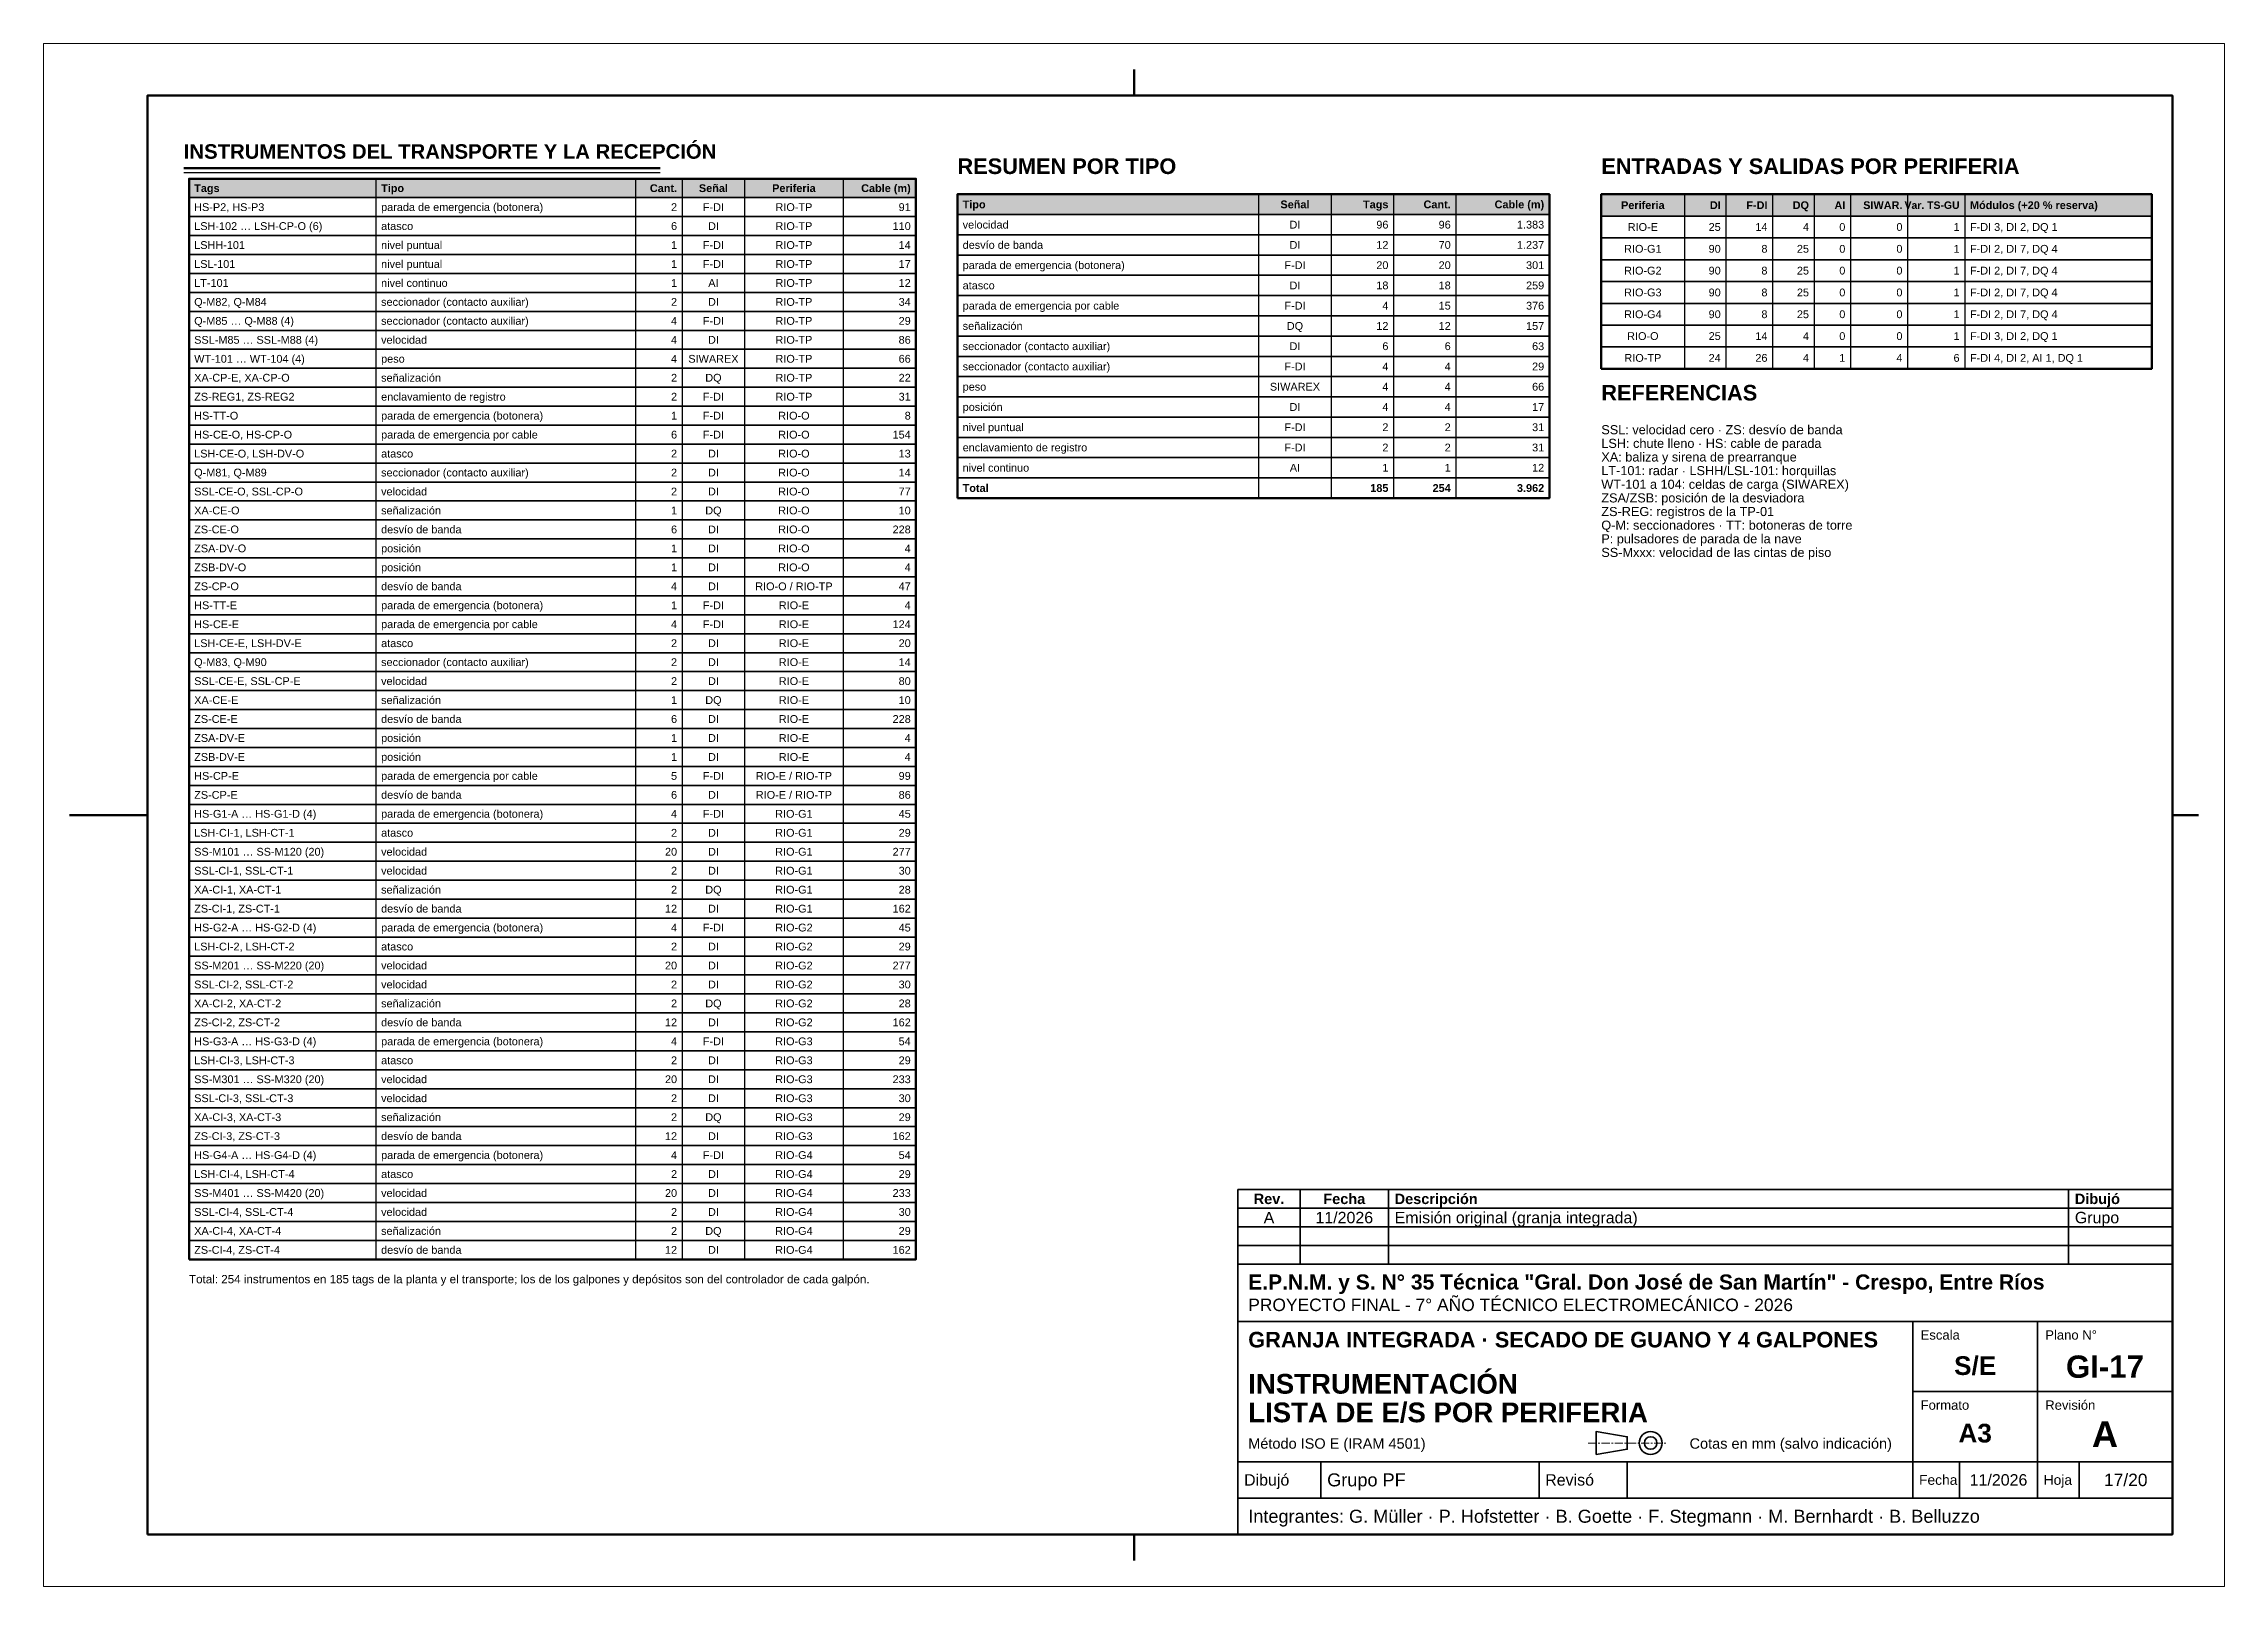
# Model space of a CAD drawing. Header units: millimetres. Extents: x 0 to 420, y 0 to 297.
import ezdxf
from ezdxf.enums import TextEntityAlignment as Align

# ---------------------------------------------------------------- set-up
doc = ezdxf.new("R2010")
doc.units = ezdxf.units.MM
doc.header["$LTSCALE"] = 0.5
doc.linetypes.add('CENTER', pattern=[5.08, 3.175, -0.635, 0.635, -0.635])
for name, color, linetype, lineweight in [('CONTORNO', 7, 'CONTINUOUS', 50), ('EJES', 1, 'CENTER', 18), ('FINO', 7, 'CONTINUOUS', 25), ('HOJA', 8, 'CONTINUOUS', 13), ('RECUADRO', 7, 'CONTINUOUS', 70), ('RELLENO', 9, 'CONTINUOUS', 13), ('ROTULO', 7, 'CONTINUOUS', 35), ('TEXTO', 7, 'CONTINUOUS', 25)]:
    doc.layers.add(name, color=color, linetype=linetype, lineweight=lineweight)
doc.styles.add('NEGRITA', font='arialbd.ttf')
doc.styles.get("Standard").update_dxf_attribs({"font": 'arial.ttf'})

msp = doc.modelspace()

# ---------------------------------------------------------------- texts
at = {"layer": 'ROTULO', "style": 'NEGRITA'}
for s, height, p in [('Fecha', 2, (250.5, 74.6)), ('Rev.', 2, (236, 74.6)), ('S/E', 3.6, (372, 42.5)), ('GI-17', 4.3, (397, 42.3)), ('A3', 3.6, (372, 29.5)), ('A', 5, (397, 29.3))]:
    msp.add_text(s, height=height, dxfattribs=at).set_placement(p, align=Align.MIDDLE_CENTER)
for s, height, p in [('Descripción', 2, (260.2, 74.6)), ('Dibujó', 2, (391.2, 74.6)), ('E.P.N.M. y S. N° 35 Técnica "Gral. Don José de San Martín" - Crespo, Entre Ríos', 2.9, (232, 58.6)), ('GRANJA INTEGRADA · SECADO DE GUANO Y 4 GALPONES', 3, (232, 47.5)), ('INSTRUMENTACIÓN', 3.8, (232, 39)), ('LISTA DE E/S POR PERIFERIA', 3.8, (232, 33.49))]:
    msp.add_text(s, height=height, dxfattribs=at).set_placement(p, align=Align.MIDDLE_LEFT)
at = {"layer": 'ROTULO'}
for s, height, p in [('A', 2.2, (236, 71)), ('11/2026', 2.2, (250.5, 71)), ('11/2026', 2.2, (376.5, 20.5)), ('17/20', 2.4, (401, 20.5))]:
    msp.add_text(s, height=height, dxfattribs=at).set_placement(p, align=Align.MIDDLE_CENTER)
for s, height, p in [('Emisión original (granja integrada)', 2.2, (260.2, 71)), ('Grupo', 2.2, (391.2, 71)), ('PROYECTO FINAL - 7° AÑO TÉCNICO ELECTROMECÁNICO - 2026', 2.4, (232, 54.2)), ('Método ISO E (IRAM 4501)', 2, (232, 27.5)), ('Cotas en mm (salvo indicación)', 2, (317, 27.5)), ('Dibujó', 2.2, (231.2, 20.5)), ('Grupo PF', 2.5, (247.2, 20.5)), ('Revisó', 2.2, (289.2, 20.5)), ('Fecha', 1.9, (361.2, 20.5)), ('Hoja', 1.9, (385.2, 20.5)), ('Integrantes: G. Müller · P. Hofstetter · B. Goette · F. Stegmann · M. Bernhardt · B. Belluzzo', 2.5, (232, 13.5))]:
    msp.add_text(s, height=height, dxfattribs=at).set_placement(p, align=Align.MIDDLE_LEFT)
for s, p in [('Escala', (361.5, 49.3)), ('Plano N°', (385.5, 49.3)), ('Formato', (361.5, 35.8)), ('Revisión', (385.5, 35.8))]:
    msp.add_text(s, height=1.8, dxfattribs=at).set_placement(p, align=Align.TOP_LEFT)
at = {"layer": 'TEXTO', "style": 'NEGRITA'}
for s, height, p in [('INSTRUMENTOS DEL TRANSPORTE Y LA RECEPCIÓN', 2.8, (27, 274)), ('RESUMEN POR TIPO', 3, (176, 271)), ('ENTRADAS Y SALIDAS POR PERIFERIA', 3, (300, 271)), ('REFERENCIAS', 3, (300, 227.4))]:
    msp.add_text(s, height=height, dxfattribs=at).set_placement(p, align=Align.BOTTOM_LEFT)
for s, p in [('Tags', (29, 269.175)), ('Tipo', (65, 269.175)), ('Tipo', (177, 266.05)), ('Módulos (+20 % reserva)', (371, 265.9)), ('Total', (177, 211.45))]:
    msp.add_text(s, height=1.5, dxfattribs=at).set_placement(p, align=Align.MIDDLE_LEFT)
for s, height, p in [('Cant.', 1.5, (122, 269.175)), ('Cable (m)', 1.5, (167, 269.175)), ('Tags', 1.5, (259, 266.05)), ('Cant.', 1.5, (271, 266.05)), ('Cable (m)', 1.5, (289, 266.05)), ('DI', 1.5, (323, 265.9)), ('F-DI', 1.5, (332, 265.9)), ('DQ', 1.5, (340, 265.9)), ('AI', 1.5, (347, 265.9)), ('SIWAR.', 1.5, (358, 265.9)), ('Var. TS-GU', 1.4375, (369, 265.9)), ('185', 1.5, (259, 211.45)), ('254', 1.5, (271, 211.45)), ('3.962', 1.5, (289, 211.45))]:
    msp.add_text(s, height=height, dxfattribs=at).set_placement(p, align=Align.MIDDLE_RIGHT)
for s, p in [('Señal', (129, 269.175)), ('Periferia', (144.5, 269.175)), ('Señal', (241, 266.05)), ('Periferia', (308, 265.9))]:
    msp.add_text(s, height=1.5, dxfattribs=at).set_placement(p, align=Align.MIDDLE_CENTER)
at = {"layer": 'TEXTO'}
for s, p in [('HS-P2, HS-P3', (29, 265.525)), ('parada de emergencia (botonera)', (65, 265.525)), ('LSH-102 … LSH-CP-O (6)', (29, 261.875)), ('atasco', (65, 261.875)), ('velocidad', (177, 262.15)), ('F-DI 3, DI 2, DQ 1', (371, 261.7)), ('LSHH-101', (29, 258.225)), ('nivel puntual', (65, 258.225)), ('desvío de banda', (177, 258.25)), ('F-DI 2, DI 7, DQ 4', (371, 257.5)), ('LSL-101', (29, 254.575)), ('nivel puntual', (65, 254.575)), ('parada de emergencia (botonera)', (177, 254.35)), ('F-DI 2, DI 7, DQ 4', (371, 253.3)), ('Q-M82, Q-M84', (29, 247.275)), ('LT-101', (29, 250.925)), ('seccionador (contacto auxiliar)', (65, 247.275)), ('nivel continuo', (65, 250.925)), ('atasco', (177, 250.45)), ('F-DI 2, DI 7, DQ 4', (371, 249.1)), ('Q-M85 … Q-M88 (4)', (29, 243.625)), ('seccionador (contacto auxiliar)', (65, 243.625)), ('parada de emergencia por cable', (177, 246.55)), ('F-DI 2, DI 7, DQ 4', (371, 244.9)), ('SSL-M85 … SSL-M88 (4)', (29, 239.975)), ('velocidad', (65, 239.975)), ('señalización', (177, 242.65)), ('seccionador (contacto auxiliar)', (177, 238.75)), ('F-DI 3, DI 2, DQ 1', (371, 240.7)), ('WT-101 … WT-104 (4)', (29, 236.325)), ('peso', (65, 236.325)), ('seccionador (contacto auxiliar)', (177, 234.85)), ('F-DI 4, DI 2, AI 1, DQ 1', (371, 236.5)), ('XA-CP-E, XA-CP-O', (29, 232.675)), ('señalización', (65, 232.675)), ('peso', (177, 230.95)), ('ZS-REG1, ZS-REG2', (29, 229.025)), ('enclavamiento de registro', (65, 229.025)), ('posición', (177, 227.05)), ('HS-TT-O', (29, 225.375)), ('parada de emergencia (botonera)', (65, 225.375)), ('nivel puntual', (177, 223.15)), ('HS-CE-O, HS-CP-O', (29, 221.725)), ('LSH-CE-O, LSH-DV-O', (29, 218.075)), ('atasco', (65, 218.075)), ('parada de emergencia por cable', (65, 221.725)), ('enclavamiento de registro', (177, 219.25)), ('Q-M81, Q-M89', (29, 214.425)), ('seccionador (contacto auxiliar)', (65, 214.425)), ('nivel continuo', (177, 215.35)), ('SSL-CE-O, SSL-CP-O', (29, 210.775)), ('velocidad', (65, 210.775)), ('XA-CE-O', (29, 207.125)), ('señalización', (65, 207.125)), ('ZS-CE-O', (29, 203.475)), ('desvío de banda', (65, 203.475)), ('ZSA-DV-O', (29, 199.825)), ('posición', (65, 199.825)), ('ZSB-DV-O', (29, 196.175)), ('ZS-CP-O', (29, 192.525)), ('desvío de banda', (65, 192.525)), ('posición', (65, 196.175)), ('HS-TT-E', (29, 188.875)), ('parada de emergencia (botonera)', (65, 188.875)), ('HS-CE-E', (29, 185.225)), ('parada de emergencia por cable', (65, 185.225)), ('LSH-CE-E, LSH-DV-E', (29, 181.575)), ('atasco', (65, 181.575)), ('Q-M83, Q-M90', (29, 177.925)), ('seccionador (contacto auxiliar)', (65, 177.925)), ('SSL-CE-E, SSL-CP-E', (29, 174.275)), ('velocidad', (65, 174.275)), ('XA-CE-E', (29, 170.625)), ('señalización', (65, 170.625)), ('ZS-CE-E', (29, 166.975)), ('ZSA-DV-E', (29, 163.325)), ('desvío de banda', (65, 166.975)), ('posición', (65, 163.325)), ('ZSB-DV-E', (29, 159.675)), ('posición', (65, 159.675)), ('HS-CP-E', (29, 156.025)), ('parada de emergencia por cable', (65, 156.025)), ('ZS-CP-E', (29, 152.375)), ('desvío de banda', (65, 152.375)), ('HS-G1-A … HS-G1-D (4)', (29, 148.725)), ('parada de emergencia (botonera)', (65, 148.725)), ('LSH-CI-1, LSH-CT-1', (29, 145.075)), ('atasco', (65, 145.075)), ('SS-M101 … SS-M120 (20)', (29, 141.425)), ('velocidad', (65, 141.425)), ('velocidad', (65, 137.775)), ('XA-CI-1, XA-CT-1', (29, 134.125)), ('SSL-CI-1, SSL-CT-1', (29, 137.775)), ('señalización', (65, 134.125)), ('ZS-CI-1, ZS-CT-1', (29, 130.475)), ('desvío de banda', (65, 130.475)), ('HS-G2-A … HS-G2-D (4)', (29, 126.825)), ('parada de emergencia (botonera)', (65, 126.825)), ('LSH-CI-2, LSH-CT-2', (29, 123.175)), ('atasco', (65, 123.175)), ('SS-M201 … SS-M220 (20)', (29, 119.525)), ('velocidad', (65, 119.525)), ('SSL-CI-2, SSL-CT-2', (29, 115.875)), ('velocidad', (65, 115.875)), ('XA-CI-2, XA-CT-2', (29, 112.225)), ('ZS-CI-2, ZS-CT-2', (29, 108.575)), ('señalización', (65, 112.225)), ('desvío de banda', (65, 108.575)), ('HS-G3-A … HS-G3-D (4)', (29, 104.925)), ('parada de emergencia (botonera)', (65, 104.925)), ('LSH-CI-3, LSH-CT-3', (29, 101.275)), ('atasco', (65, 101.275)), ('SS-M301 … SS-M320 (20)', (29, 97.625)), ('velocidad', (65, 97.625)), ('SSL-CI-3, SSL-CT-3', (29, 93.975)), ('velocidad', (65, 93.975)), ('XA-CI-3, XA-CT-3', (29, 90.325)), ('señalización', (65, 90.325)), ('ZS-CI-3, ZS-CT-3', (29, 86.675)), ('desvío de banda', (65, 86.675)), ('HS-G4-A … HS-G4-D (4)', (29, 83.025)), ('LSH-CI-4, LSH-CT-4', (29, 79.375)), ('atasco', (65, 79.375)), ('parada de emergencia (botonera)', (65, 83.025)), ('SS-M401 … SS-M420 (20)', (29, 75.725)), ('velocidad', (65, 75.725)), ('SSL-CI-4, SSL-CT-4', (29, 72.075)), ('velocidad', (65, 72.075)), ('XA-CI-4, XA-CT-4', (29, 68.425)), ('señalización', (65, 68.425)), ('ZS-CI-4, ZS-CT-4', (29, 64.775)), ('desvío de banda', (65, 64.775))]:
    msp.add_text(s, height=1.5, dxfattribs=at).set_placement(p, align=Align.MIDDLE_LEFT)
for s, p in [('2', (122, 265.525)), ('91', (167, 265.525)), ('6', (122, 261.875)), ('110', (167, 261.875)), ('96', (259, 262.15)), ('96', (271, 262.15)), ('1.383', (289, 262.15)), ('25', (323, 261.7)), ('14', (332, 261.7)), ('4', (340, 261.7)), ('0', (347, 261.7)), ('0', (358, 261.7)), ('1', (369, 261.7)), ('1', (122, 258.225)), ('14', (167, 258.225)), ('12', (259, 258.25)), ('70', (271, 258.25)), ('1.237', (289, 258.25)), ('90', (323, 257.5)), ('8', (332, 257.5)), ('25', (340, 257.5)), ('0', (347, 257.5)), ('0', (358, 257.5)), ('1', (369, 257.5)), ('1', (122, 254.575)), ('17', (167, 254.575)), ('20', (259, 254.35)), ('20', (271, 254.35)), ('301', (289, 254.35)), ('90', (323, 253.3)), ('8', (332, 253.3)), ('25', (340, 253.3)), ('0', (347, 253.3)), ('0', (358, 253.3)), ('1', (369, 253.3)), ('2', (122, 247.275)), ('1', (122, 250.925)), ('34', (167, 247.275)), ('12', (167, 250.925)), ('18', (259, 250.45)), ('18', (271, 250.45)), ('259', (289, 250.45)), ('90', (323, 249.1)), ('8', (332, 249.1)), ('25', (340, 249.1)), ('0', (347, 249.1)), ('0', (358, 249.1)), ('1', (369, 249.1)), ('4', (122, 243.625)), ('29', (167, 243.625)), ('4', (259, 246.55)), ('15', (271, 246.55)), ('376', (289, 246.55)), ('90', (323, 244.9)), ('8', (332, 244.9)), ('25', (340, 244.9)), ('0', (347, 244.9)), ('0', (358, 244.9)), ('1', (369, 244.9)), ('4', (122, 239.975)), ('86', (167, 239.975)), ('12', (259, 242.65)), ('6', (259, 238.75)), ('12', (271, 242.65)), ('6', (271, 238.75)), ('157', (289, 242.65)), ('63', (289, 238.75)), ('25', (323, 240.7)), ('14', (332, 240.7)), ('4', (340, 240.7)), ('0', (347, 240.7)), ('0', (358, 240.7)), ('1', (369, 240.7)), ('4', (122, 236.325)), ('66', (167, 236.325)), ('4', (259, 234.85)), ('4', (271, 234.85)), ('29', (289, 234.85)), ('24', (323, 236.5)), ('26', (332, 236.5)), ('4', (340, 236.5)), ('1', (347, 236.5)), ('4', (358, 236.5)), ('6', (369, 236.5)), ('2', (122, 232.675)), ('22', (167, 232.675)), ('4', (259, 230.95)), ('4', (271, 230.95)), ('66', (289, 230.95)), ('2', (122, 229.025)), ('31', (167, 229.025)), ('4', (259, 227.05)), ('4', (271, 227.05)), ('17', (289, 227.05)), ('1', (122, 225.375)), ('8', (167, 225.375)), ('2', (259, 223.15)), ('2', (271, 223.15)), ('31', (289, 223.15)), ('2', (122, 218.075)), ('6', (122, 221.725)), ('154', (167, 221.725)), ('13', (167, 218.075)), ('2', (259, 219.25)), ('2', (271, 219.25)), ('31', (289, 219.25)), ('2', (122, 214.425)), ('14', (167, 214.425)), ('1', (259, 215.35)), ('1', (271, 215.35)), ('12', (289, 215.35)), ('2', (122, 210.775)), ('77', (167, 210.775)), ('1', (122, 207.125)), ('10', (167, 207.125)), ('6', (122, 203.475)), ('228', (167, 203.475)), ('1', (122, 199.825)), ('4', (167, 199.825)), ('4', (122, 192.525)), ('1', (122, 196.175)), ('47', (167, 192.525)), ('4', (167, 196.175)), ('1', (122, 188.875)), ('4', (167, 188.875)), ('4', (122, 185.225)), ('124', (167, 185.225)), ('2', (122, 181.575)), ('20', (167, 181.575)), ('2', (122, 177.925)), ('14', (167, 177.925)), ('2', (122, 174.275)), ('80', (167, 174.275)), ('1', (122, 170.625)), ('10', (167, 170.625)), ('6', (122, 166.975)), ('1', (122, 163.325)), ('228', (167, 166.975)), ('4', (167, 163.325)), ('1', (122, 159.675)), ('4', (167, 159.675)), ('5', (122, 156.025)), ('99', (167, 156.025)), ('6', (122, 152.375)), ('86', (167, 152.375)), ('4', (122, 148.725)), ('45', (167, 148.725)), ('2', (122, 145.075)), ('29', (167, 145.075)), ('20', (122, 141.425)), ('277', (167, 141.425)), ('2', (122, 137.775)), ('2', (122, 134.125)), ('30', (167, 137.775)), ('28', (167, 134.125)), ('12', (122, 130.475)), ('162', (167, 130.475)), ('4', (122, 126.825)), ('45', (167, 126.825)), ('2', (122, 123.175)), ('29', (167, 123.175)), ('20', (122, 119.525)), ('277', (167, 119.525)), ('2', (122, 115.875)), ('30', (167, 115.875)), ('12', (122, 108.575)), ('2', (122, 112.225)), ('162', (167, 108.575)), ('28', (167, 112.225)), ('4', (122, 104.925)), ('54', (167, 104.925)), ('2', (122, 101.275)), ('29', (167, 101.275)), ('20', (122, 97.625)), ('233', (167, 97.625)), ('2', (122, 93.975)), ('30', (167, 93.975)), ('2', (122, 90.325)), ('29', (167, 90.325)), ('12', (122, 86.675)), ('162', (167, 86.675)), ('4', (122, 83.025)), ('2', (122, 79.375)), ('54', (167, 83.025)), ('29', (167, 79.375)), ('20', (122, 75.725)), ('233', (167, 75.725)), ('2', (122, 72.075)), ('30', (167, 72.075)), ('2', (122, 68.425)), ('29', (167, 68.425)), ('12', (122, 64.775)), ('162', (167, 64.775))]:
    msp.add_text(s, height=1.5, dxfattribs=at).set_placement(p, align=Align.MIDDLE_RIGHT)
for s, p in [('F-DI', (129, 265.525)), ('RIO-TP', (144.5, 265.525)), ('DI', (129, 261.875)), ('RIO-TP', (144.5, 261.875)), ('DI', (241, 262.15)), ('RIO-E', (308, 261.7)), ('F-DI', (129, 258.225)), ('RIO-TP', (144.5, 258.225)), ('DI', (241, 258.25)), ('RIO-G1', (308, 257.5)), ('F-DI', (129, 254.575)), ('RIO-TP', (144.5, 254.575)), ('F-DI', (241, 254.35)), ('RIO-G2', (308, 253.3)), ('AI', (129, 250.925)), ('DI', (129, 247.275)), ('RIO-TP', (144.5, 250.925)), ('RIO-TP', (144.5, 247.275)), ('DI', (241, 250.45)), ('RIO-G3', (308, 249.1)), ('F-DI', (129, 243.625)), ('RIO-TP', (144.5, 243.625)), ('F-DI', (241, 246.55)), ('RIO-G4', (308, 244.9)), ('DI', (129, 239.975)), ('RIO-TP', (144.5, 239.975)), ('DQ', (241, 242.65)), ('DI', (241, 238.75)), ('RIO-O', (308, 240.7)), ('SIWAREX', (129, 236.325)), ('RIO-TP', (144.5, 236.325)), ('F-DI', (241, 234.85)), ('RIO-TP', (308, 236.5)), ('DQ', (129, 232.675)), ('RIO-TP', (144.5, 232.675)), ('SIWAREX', (241, 230.95)), ('F-DI', (129, 229.025)), ('RIO-TP', (144.5, 229.025)), ('DI', (241, 227.05)), ('F-DI', (129, 225.375)), ('RIO-O', (144.5, 225.375)), ('F-DI', (241, 223.15)), ('F-DI', (129, 221.725)), ('DI', (129, 218.075)), ('RIO-O', (144.5, 221.725)), ('RIO-O', (144.5, 218.075)), ('F-DI', (241, 219.25)), ('DI', (129, 214.425)), ('RIO-O', (144.5, 214.425)), ('AI', (241, 215.35)), ('DI', (129, 210.775)), ('RIO-O', (144.5, 210.775)), ('DQ', (129, 207.125)), ('RIO-O', (144.5, 207.125)), ('DI', (129, 203.475)), ('RIO-O', (144.5, 203.475)), ('DI', (129, 199.825)), ('RIO-O', (144.5, 199.825)), ('DI', (129, 196.175)), ('DI', (129, 192.525)), ('RIO-O / RIO-TP', (144.5, 192.525)), ('RIO-O', (144.5, 196.175)), ('F-DI', (129, 188.875)), ('RIO-E', (144.5, 188.875)), ('F-DI', (129, 185.225)), ('RIO-E', (144.5, 185.225)), ('DI', (129, 181.575)), ('RIO-E', (144.5, 181.575)), ('DI', (129, 177.925)), ('RIO-E', (144.5, 177.925)), ('DI', (129, 174.275)), ('RIO-E', (144.5, 174.275)), ('DQ', (129, 170.625)), ('RIO-E', (144.5, 170.625)), ('DI', (129, 166.975)), ('DI', (129, 163.325)), ('RIO-E', (144.5, 166.975)), ('RIO-E', (144.5, 163.325)), ('DI', (129, 159.675)), ('RIO-E', (144.5, 159.675)), ('F-DI', (129, 156.025)), ('RIO-E / RIO-TP', (144.5, 156.025)), ('DI', (129, 152.375)), ('RIO-E / RIO-TP', (144.5, 152.375)), ('F-DI', (129, 148.725)), ('RIO-G1', (144.5, 148.725)), ('DI', (129, 145.075)), ('RIO-G1', (144.5, 145.075)), ('DI', (129, 141.425)), ('RIO-G1', (144.5, 141.425)), ('DQ', (129, 134.125)), ('DI', (129, 137.775)), ('RIO-G1', (144.5, 137.775)), ('RIO-G1', (144.5, 134.125)), ('DI', (129, 130.475)), ('RIO-G1', (144.5, 130.475)), ('F-DI', (129, 126.825)), ('RIO-G2', (144.5, 126.825)), ('DI', (129, 123.175)), ('RIO-G2', (144.5, 123.175)), ('DI', (129, 119.525)), ('RIO-G2', (144.5, 119.525)), ('DI', (129, 115.875)), ('RIO-G2', (144.5, 115.875)), ('DQ', (129, 112.225)), ('DI', (129, 108.575)), ('RIO-G2', (144.5, 112.225)), ('RIO-G2', (144.5, 108.575)), ('F-DI', (129, 104.925)), ('RIO-G3', (144.5, 104.925)), ('DI', (129, 101.275)), ('RIO-G3', (144.5, 101.275)), ('DI', (129, 97.625)), ('RIO-G3', (144.5, 97.625)), ('DI', (129, 93.975)), ('RIO-G3', (144.5, 93.975)), ('DQ', (129, 90.325)), ('RIO-G3', (144.5, 90.325)), ('DI', (129, 86.675)), ('RIO-G3', (144.5, 86.675)), ('F-DI', (129, 83.025)), ('DI', (129, 79.375)), ('RIO-G4', (144.5, 83.025)), ('RIO-G4', (144.5, 79.375)), ('DI', (129, 75.725)), ('RIO-G4', (144.5, 75.725)), ('DI', (129, 72.075)), ('RIO-G4', (144.5, 72.075)), ('DQ', (129, 68.425)), ('RIO-G4', (144.5, 68.425)), ('DI', (129, 64.775)), ('RIO-G4', (144.5, 64.775))]:
    msp.add_text(s, height=1.5, dxfattribs=at).set_placement(p, align=Align.MIDDLE_CENTER)
for s, height, p in [('SSL: velocidad cero · ZS: desvío de banda', 1.75, (300, 223.55)), ('LSH: chute lleno · HS: cable de parada', 1.75, (300, 220.925)), ('XA: baliza y sirena de prearranque', 1.75, (300, 218.3)), ('LT-101: radar · LSHH/LSL-101: horquillas', 1.75, (300, 215.675)), ('WT-101 a 104: celdas de carga (SIWAREX)', 1.75, (300, 213.05)), ('ZSA/ZSB: posición de la desviadora', 1.75, (300, 210.425)), ('ZS-REG: registros de la TP-01', 1.75, (300, 207.8)), ('Q-M: seccionadores · TT: botoneras de torre', 1.75, (300, 205.175)), ('P: pulsadores de parada de la nave', 1.75, (300, 202.55)), ('SS-Mxxx: velocidad de las cintas de piso', 1.75, (300, 199.925)), ('Total: 254 instrumentos en 185 tags de la planta y el transporte; los de los galpones y depósitos son del controlador de cada galpón.', 1.6, (28, 59.95))]:
    msp.add_text(s, height=height, dxfattribs=at).set_placement(p, align=Align.TOP_LEFT)

# ---------------------------------------------------------------- hatches: boundary and pattern name
at = {"layer": 'RELLENO', "true_color": 0xe2e8ee}
for points in [[(28, 267.35), (168, 267.35), (168, 271), (28, 271)], [(176, 264.1), (290, 264.1), (290, 268), (176, 268)], [(300, 263.8), (406, 263.8), (406, 268), (300, 268)]]:
    msp.add_hatch(color=7, dxfattribs=at).paths.add_polyline_path(points)

# ---------------------------------------------------------------- linework, layer by layer
at = {"layer": 'CONTORNO'}
msp.add_line((27, 273), (118.728, 273), dxfattribs=at)
for points in [[(28, 62.95), (168, 62.95), (168, 271), (28, 271)], [(176, 209.5), (290, 209.5), (290, 268), (176, 268)], [(300, 234.4), (406, 234.4), (406, 268), (300, 268)]]:
    msp.add_lwpolyline(points, close=True, dxfattribs=at)
at = {"layer": 'EJES'}
msp.add_line((297.5, 27.6), (312.5, 27.6), dxfattribs=at)
at = {"layer": 'FINO'}
for p, q in [((27, 272.2), (118.728, 272.2)), ((64, 271), (64, 62.95)), ((114, 271), (114, 62.95)), ((123, 271), (123, 62.95)), ((135, 271), (135, 62.95)), ((154, 271), (154, 62.95)), ((234, 268), (234, 209.5)), ((248, 268), (248, 209.5)), ((260, 268), (260, 209.5)), ((272, 268), (272, 209.5)), ((316, 268), (316, 234.4)), ((324, 268), (324, 234.4)), ((333, 268), (333, 234.4)), ((341, 268), (341, 234.4)), ((348, 268), (348, 234.4)), ((359, 268), (359, 234.4)), ((370, 268), (370, 234.4))]:
    msp.add_line(p, q, dxfattribs=at)
for points in [[(28, 267.35), (168, 267.35), (168, 271), (28, 271)], [(28, 263.7), (168, 263.7), (168, 267.35), (28, 267.35)], [(176, 264.1), (290, 264.1), (290, 268), (176, 268)], [(300, 263.8), (406, 263.8), (406, 268), (300, 268)], [(28, 260.05), (168, 260.05), (168, 263.7), (28, 263.7)], [(176, 260.2), (290, 260.2), (290, 264.1), (176, 264.1)], [(300, 259.6), (406, 259.6), (406, 263.8), (300, 263.8)], [(28, 256.4), (168, 256.4), (168, 260.05), (28, 260.05)], [(28, 252.75), (168, 252.75), (168, 256.4), (28, 256.4)], [(176, 256.3), (290, 256.3), (290, 260.2), (176, 260.2)], [(176, 252.4), (290, 252.4), (290, 256.3), (176, 256.3)], [(300, 255.4), (406, 255.4), (406, 259.6), (300, 259.6)], [(28, 249.1), (168, 249.1), (168, 252.75), (28, 252.75)], [(176, 248.5), (290, 248.5), (290, 252.4), (176, 252.4)], [(300, 251.2), (406, 251.2), (406, 255.4), (300, 255.4)], [(28, 245.45), (168, 245.45), (168, 249.1), (28, 249.1)], [(176, 244.6), (290, 244.6), (290, 248.5), (176, 248.5)], [(300, 247), (406, 247), (406, 251.2), (300, 251.2)], [(28, 241.8), (168, 241.8), (168, 245.45), (28, 245.45)], [(176, 240.7), (290, 240.7), (290, 244.6), (176, 244.6)], [(300, 242.8), (406, 242.8), (406, 247), (300, 247)], [(28, 238.15), (168, 238.15), (168, 241.8), (28, 241.8)], [(176, 236.8), (290, 236.8), (290, 240.7), (176, 240.7)], [(300, 238.6), (406, 238.6), (406, 242.8), (300, 242.8)], [(28, 234.5), (168, 234.5), (168, 238.15), (28, 238.15)], [(176, 232.9), (290, 232.9), (290, 236.8), (176, 236.8)], [(300, 234.4), (406, 234.4), (406, 238.6), (300, 238.6)], [(28, 230.85), (168, 230.85), (168, 234.5), (28, 234.5)], [(176, 229), (290, 229), (290, 232.9), (176, 232.9)], [(28, 227.2), (168, 227.2), (168, 230.85), (28, 230.85)], [(28, 223.55), (168, 223.55), (168, 227.2), (28, 227.2)], [(176, 225.1), (290, 225.1), (290, 229), (176, 229)], [(28, 219.9), (168, 219.9), (168, 223.55), (28, 223.55)], [(176, 221.2), (290, 221.2), (290, 225.1), (176, 225.1)], [(28, 216.25), (168, 216.25), (168, 219.9), (28, 219.9)], [(176, 217.3), (290, 217.3), (290, 221.2), (176, 221.2)], [(28, 212.6), (168, 212.6), (168, 216.25), (28, 216.25)], [(176, 213.4), (290, 213.4), (290, 217.3), (176, 217.3)], [(28, 208.95), (168, 208.95), (168, 212.6), (28, 212.6)], [(176, 209.5), (290, 209.5), (290, 213.4), (176, 213.4)], [(28, 205.3), (168, 205.3), (168, 208.95), (28, 208.95)], [(28, 201.65), (168, 201.65), (168, 205.3), (28, 205.3)], [(28, 198), (168, 198), (168, 201.65), (28, 201.65)], [(28, 194.35), (168, 194.35), (168, 198), (28, 198)], [(28, 190.7), (168, 190.7), (168, 194.35), (28, 194.35)], [(28, 187.05), (168, 187.05), (168, 190.7), (28, 190.7)], [(28, 183.4), (168, 183.4), (168, 187.05), (28, 187.05)], [(28, 179.75), (168, 179.75), (168, 183.4), (28, 183.4)], [(28, 176.1), (168, 176.1), (168, 179.75), (28, 179.75)], [(28, 172.45), (168, 172.45), (168, 176.1), (28, 176.1)], [(28, 168.8), (168, 168.8), (168, 172.45), (28, 172.45)], [(28, 165.15), (168, 165.15), (168, 168.8), (28, 168.8)], [(28, 161.5), (168, 161.5), (168, 165.15), (28, 165.15)], [(28, 157.85), (168, 157.85), (168, 161.5), (28, 161.5)], [(28, 154.2), (168, 154.2), (168, 157.85), (28, 157.85)], [(28, 150.55), (168, 150.55), (168, 154.2), (28, 154.2)], [(28, 146.9), (168, 146.9), (168, 150.55), (28, 150.55)], [(28, 143.25), (168, 143.25), (168, 146.9), (28, 146.9)], [(28, 139.6), (168, 139.6), (168, 143.25), (28, 143.25)], [(28, 135.95), (168, 135.95), (168, 139.6), (28, 139.6)], [(28, 132.3), (168, 132.3), (168, 135.95), (28, 135.95)], [(28, 128.65), (168, 128.65), (168, 132.3), (28, 132.3)], [(28, 125), (168, 125), (168, 128.65), (28, 128.65)], [(28, 121.35), (168, 121.35), (168, 125), (28, 125)], [(28, 117.7), (168, 117.7), (168, 121.35), (28, 121.35)], [(28, 114.05), (168, 114.05), (168, 117.7), (28, 117.7)], [(28, 110.4), (168, 110.4), (168, 114.05), (28, 114.05)], [(28, 106.75), (168, 106.75), (168, 110.4), (28, 110.4)], [(28, 103.1), (168, 103.1), (168, 106.75), (28, 106.75)], [(28, 99.45), (168, 99.45), (168, 103.1), (28, 103.1)], [(28, 95.8), (168, 95.8), (168, 99.45), (28, 99.45)], [(28, 92.15), (168, 92.15), (168, 95.8), (28, 95.8)], [(28, 88.5), (168, 88.5), (168, 92.15), (28, 92.15)], [(28, 84.85), (168, 84.85), (168, 88.5), (28, 88.5)], [(28, 81.2), (168, 81.2), (168, 84.85), (28, 84.85)], [(28, 77.55), (168, 77.55), (168, 81.2), (28, 81.2)], [(28, 73.9), (168, 73.9), (168, 77.55), (28, 77.55)], [(28, 70.25), (168, 70.25), (168, 73.9), (28, 73.9)], [(28, 66.6), (168, 66.6), (168, 70.25), (28, 70.25)], [(28, 62.95), (168, 62.95), (168, 66.6), (28, 66.6)]]:
    msp.add_lwpolyline(points, close=True, dxfattribs=at)
at = {"layer": 'HOJA'}
msp.add_lwpolyline([(0, 0), (420, 0), (420, 297), (0, 297)], close=True, dxfattribs=at)
at = {"layer": 'RECUADRO'}
for p, q in [((210, 292), (210, 287)), ((5, 148.5), (20, 148.5)), ((415, 148.5), (410, 148.5)), ((210, 5), (210, 10))]:
    msp.add_line(p, q, dxfattribs=at)
msp.add_lwpolyline([(20, 10), (410, 10), (410, 287), (20, 287)], close=True, dxfattribs=at)
at = {"layer": 'ROTULO'}
for p, q in [((242, 72.8), (242, 76.4)), ((259, 72.8), (259, 76.4)), ((390, 72.8), (390, 76.4)), ((242, 69.2), (242, 72.8)), ((259, 69.2), (259, 72.8)), ((390, 69.2), (390, 72.8)), ((242, 65.6), (242, 69.2)), ((259, 65.6), (259, 69.2)), ((390, 65.6), (390, 69.2)), ((242, 62), (242, 65.6)), ((259, 62), (259, 65.6)), ((390, 62), (390, 65.6)), ((230, 62), (410, 62)), ((230, 10), (230, 62)), ((230, 51), (410, 51)), ((360, 24), (360, 51)), ((384, 24), (384, 51)), ((360, 37.5), (410, 37.5)), ((230, 24), (410, 24)), ((246, 17), (246, 24)), ((288, 17), (288, 24)), ((305, 17), (305, 24)), ((360, 17), (360, 24)), ((369, 17), (369, 24)), ((384, 17), (384, 24)), ((392, 17), (392, 24)), ((230, 17), (410, 17))]:
    msp.add_line(p, q, dxfattribs=at)
for points in [[(230, 72.8), (410, 72.8), (410, 76.4), (230, 76.4)], [(230, 69.2), (410, 69.2), (410, 72.8), (230, 72.8)], [(230, 65.6), (410, 65.6), (410, 69.2), (230, 69.2)], [(230, 62), (410, 62), (410, 65.6), (230, 65.6)], [(299, 25.4), (305, 26.4), (305, 28.8), (299, 29.8)]]:
    msp.add_lwpolyline(points, close=True, dxfattribs=at)
for radius in [2.2, 1.2]:
    msp.add_circle((309.5, 27.6), radius, dxfattribs=at)

msp.set_redraw_order([(e.dxf.handle, doc.entitydb.next_handle()) for e in msp.query("TEXT MTEXT ATTDEF DIMENSION ARC_DIMENSION")])  # texts and dimensions are drawn at this point

doc.saveas('drawing.dxf')
